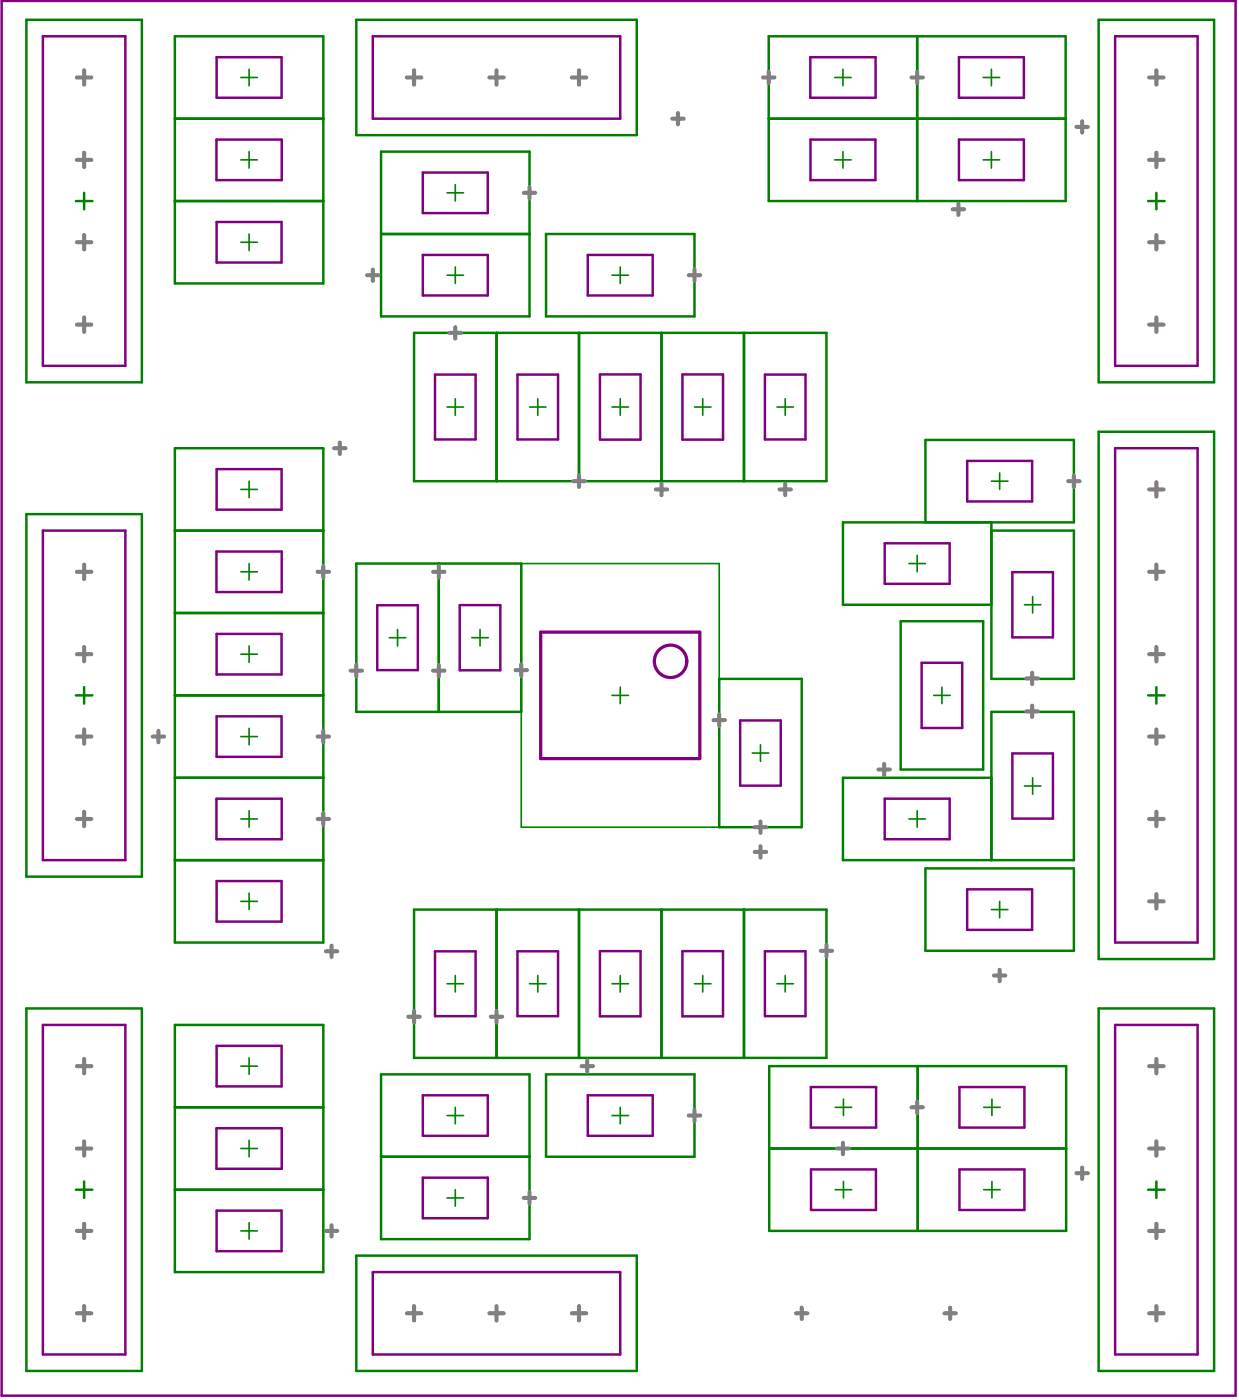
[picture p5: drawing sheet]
<svg xmlns="http://www.w3.org/2000/svg" width="127mm" height="144mm" viewBox="0 0 127 144" stroke-linecap="round" stroke-linejoin="round" font-family="sans-serif">
<g fill="none" stroke="#008000" stroke-width=".25">
<path d="M2.7 2h11.8v37.2h-11.8zM8.6 19.8v1.7M17.9 3.7h15.2v25.4h-15.2zM17.9 12.2h15.2M36.5 2h28.8v11.9h-28.8zM39.1 15.6h15.2v16.8h-15.2zM78.8 3.7h30.4v16.9h-30.4zM78.8 12.2h30.4M94 3.7v16.9M112.6 2h11.8v37.2h-11.8zM118.5 19.8v1.7M7.8 20.6h1.7"/>
<path d="M17.9 20.6h15.2M39.1 24h15.2M42.4 34.1h42.3v15.2h-42.3zM50.9 34.1v15.2M56 24h15.2v8.4h-15.2zM59.3 34.1v15.2M67.8 34.1v15.2M76.3 34.1v15.2M117.7 20.6h1.7M2.7 52.7h11.8v37.2h-11.8zM17.9 46h15.2v50.7h-15.2zM17.9 54.4h15.2"/>
<path d="M36.5 57.8h16.9v15.2h-16.9zM45 57.8v15.2M94.9 53.6v-8.5h15.2v8.5h-23.7v8.4h15.2M101.6 53.6v16h8.5v-15.2h-8.5M112.6 44.3h11.8v54.1h-11.8zM7.8 71.3h1.7M8.6 70.5v1.7M17.9 71.3h15.2M17.9 79.8h15.2M17.9 62.9h15.2M73.7 69.6h8.5v15.2h-8.5zM92.3 63.7h8.5v15.2h-8.5z"/>
<path d="M101.6 79.8h-15.2v8.4h23.7v-15.2h-8.5v15.2M117.7 71.3h1.7M118.5 70.5v1.7M17.9 88.2h15.2M42.4 93.3h42.3v15.2h-42.3zM50.9 93.3v15.2M59.3 93.3v15.2M67.8 93.3v15.2M76.3 93.3v15.2M94.9 89.1h15.2v8.4h-15.2zM2.7 103.4h11.8v37.2h-11.8zM17.9 105.1h15.2v25.4h-15.2z"/>
<path d="M17.9 113.6h15.2M39.1 110.2h15.2v16.9h-15.2zM39.1 118.6h15.2M56 110.2h15.2v8.4h-15.2zM78.8 109.3h30.5v16.9h-30.5zM78.8 117.8h30.5M94.1 109.3v16.9M112.6 103.4h11.8v37.2h-11.8zM7.8 122h1.7M8.6 121.2v1.7M17.9 122h15.2M36.5 128.8h28.8v11.8h-28.8z"/>
<path d="M117.7 122h1.7M118.5 121.2v1.7"/>
</g>
<g fill="none" stroke="#008000" stroke-width=".17">
<path d="M24.7 16.4h1.7M24.7 7.9h1.7M25.5 7.1v1.7M25.5 15.6v1.6M45.8 19.8h1.7M46.7 18.9v1.7M85.6 16.4h1.6M85.6 7.9h1.6M86.4 7.1v1.7M86.4 15.6v1.6M100.8 16.4h1.7M100.8 7.9h1.7"/>
<path d="M101.6 7.1v1.7M101.6 15.6v1.6M24.7 24.8h1.7M25.5 24v1.7M45.8 28.2h1.7M46.7 27.4v1.7M62.7 28.2h1.7M63.6 27.4v1.7M24.7 50.2h1.7M24.7 58.6h1.7M25.5 49.3v1.7M25.5 57.8v1.7"/>
<path d="M45.8 41.7h1.7M46.7 40.9v1.7M53.4 57.8h20.3v27h-20.3zM54.3 41.7h1.7M55.1 40.9v1.7M62.7 41.7h1.7M63.6 40.9v1.7M71.2 41.7h1.7M72 40.9v1.7M79.6 41.7h1.7M80.5 40.9v1.7M93.2 57.8h1.7"/>
<path d="M94 57v1.6M101.6 49.3h1.7M102.5 48.5v1.7M24.7 75.5h1.7M24.7 67.1h1.7M25.5 66.2v1.7M25.5 74.7v1.7M39.9 65.4h1.7M40.8 64.6v1.6M48.4 65.4h1.6M49.2 64.6v1.6M62.7 71.3h1.7"/>
<path d="M63.6 70.5v1.7M77.1 77.2h1.7M77.9 76.4v1.7M95.7 71.3h1.7M96.5 70.5v1.7M105 62h1.7M105.8 61.2v1.7M105.8 79.8v1.7M24.7 84h1.7M24.7 92.4h1.7M25.5 83.1v1.7M25.5 91.6v1.7"/>
<path d="M93.2 84h1.7M94 83.1v1.7M101.6 93.3h1.7M102.5 92.4v1.7M105 80.6h1.7M24.7 117.8h1.7M24.7 109.3h1.7M25.5 108.5v1.7M25.5 116.9v1.7M45.8 114.4h1.7M45.8 100.9h1.7M46.7 100v1.7"/>
<path d="M46.7 113.6v1.7M54.3 100.9h1.7M55.1 100v1.7M62.7 114.4h1.7M62.7 100.9h1.7M63.6 100v1.7M63.6 113.6v1.7M71.2 100.9h1.7M72 100v1.7M79.6 100.9h1.7M80.5 100v1.7M85.6 113.6h1.7"/>
<path d="M86.5 112.7v1.7M100.8 113.6h1.7M101.7 112.7v1.7M24.7 126.2h1.7M25.5 125.4v1.7M45.8 122.9h1.7M46.7 122v1.7M85.6 122h1.7M86.5 121.2v1.7M100.8 122h1.7M101.7 121.2v1.7"/>
</g>
<g fill="none" stroke="#800080" stroke-width=".25">
<path d="M.2 .1h126.5v143h-126.5zM4.4 3.7h8.4v33.8h-8.4zM22.2 14.3h6.7v4.2h-6.7zM22.2 5.9h6.7v4.1h-6.7zM38.2 3.7h25.4v8.5h-25.4zM43.3 17.7h6.7v4.2h-6.7zM83.1 5.9h6.6v4.1h-6.6zM83.1 14.3h6.6v4.2h-6.6zM98.3 14.3h6.7v4.2h-6.7zM98.3 5.9h6.7v4.1h-6.7zM114.3 3.7h8.5v33.8h-8.5zM22.2 22.8h6.7v4.1h-6.7z"/>
<path d="M43.3 26.1h6.7v4.2h-6.7zM44.6 38.4h4.1v6.7h-4.1zM53 38.4h4.2v6.7h-4.2zM60.2 26.1h6.7v4.2h-6.7zM61.5 38.4h4.2v6.7h-4.2zM70 38.4h4.1v6.7h-4.1zM78.4 38.4h4.2v6.7h-4.2zM4.4 54.4h8.4v33.8h-8.4zM22.2 56.6h6.7v4.1h-6.7zM22.2 48.1h6.7v4.2h-6.7zM90.7 55.7h6.6v4.2h-6.6zM99.1 47.3h6.7v4.1h-6.7z"/>
<path d="M103.8 58.7h4.1v6.7h-4.1zM114.3 46h8.5v50.7h-8.5zM22.2 65h6.7v4.2h-6.7zM22.2 73.5h6.7v4.1h-6.7zM38.7 62.1h4.1v6.6h-4.1zM47.1 62.1h4.2v6.6h-4.2zM75.9 73.9h4.1v6.7h-4.1zM94.5 68h4.1v6.7h-4.1zM103.8 77.3h4.1v6.7h-4.1zM22.2 81.9h6.7v4.2h-6.7zM22.2 90.4h6.7v4.1h-6.7zM44.6 97.6h4.1v6.6h-4.1z"/>
<path d="M53 97.6h4.2v6.6h-4.2zM61.5 97.5h4.2v6.7h-4.2zM70 97.5h4.1v6.7h-4.1zM78.4 97.6h4.2v6.6h-4.2zM90.7 81.9h6.6v4.2h-6.6zM99.1 91.2h6.7v4.2h-6.7zM4.4 105.1h8.4v33.8h-8.4zM22.2 115.7h6.7v4.2h-6.7zM22.2 107.3h6.7v4.1h-6.7zM43.3 112.3h6.7v4.2h-6.7zM60.2 112.3h6.7v4.2h-6.7zM83.1 111.5h6.7v4.1h-6.7z"/>
<path d="M83.1 119.9h6.7v4.2h-6.7zM98.3 119.9h6.7v4.2h-6.7zM98.3 111.5h6.7v4.1h-6.7zM114.3 105.1h8.5v33.8h-8.5zM22.2 124.2h6.7v4.1h-6.7zM38.2 130.5h25.4v8.4h-25.4zM43.3 120.8h6.7v4.1h-6.7z"/>
</g>
<g fill="none" stroke="#800080" stroke-width=".33">
<path d="M55.4 64.8h16.3v13h-16.3z"/>
<circle cx="68.7" cy="67.8" r="1.66"/>
</g>
<g fill="none" stroke="#808080" stroke-width=".42">
<path d="M7.9 7.9h1.5M7.9 16.4h1.5M8.6 7.2v1.5M8.6 15.7v1.4M41.7 7.9h1.5M42.4 7.2v1.5M50.2 7.9h1.4M50.9 7.2v1.5M53.7 19.8h1.2M54.3 19.2v1.2M58.6 7.9h1.5M59.3 7.2v1.5"/>
<path d="M68.9 12.2h1.2M69.5 11.6v1.2M78.2 7.9h1.2M78.8 7.4v1.1M93.4 7.9h1.2M94 7.4v1.1M110.3 13h1.2M110.9 12.4v1.2M117.8 7.9h1.5M117.8 16.4h1.5M118.5 7.2v1.5M118.5 15.7v1.4"/>
<path d="M7.9 24.8h1.5M7.9 33.3h1.5M8.6 24.1v1.5M8.6 32.6v1.4M37.6 28.2h1.2M38.2 27.6v1.2M46.1 34.1h1.2M46.7 33.6v1.1M70.6 28.2h1.2M71.2 27.6v1.2M97.7 21.5h1.1M98.2 20.9v1.1"/>
<path d="M117.8 24.8h1.5M117.8 33.3h1.5M118.5 24.1v1.5M118.5 32.6v1.4M7.9 58.6h1.5M8.6 57.9v1.5M32.6 58.6h1.1M33.1 58.1v1.1M34.2 46h1.2M34.8 45.4v1.2M44.4 58.6h1.2M45 58.1v1.1"/>
<path d="M58.8 49.3h1.1M59.3 48.8v1.1M67.2 50.2h1.2M67.8 49.6v1.2M79.9 50.2h1.2M80.5 49.6v1.2M109.5 49.3h1.2M110.1 48.8v1.1M117.8 50.2h1.5M117.8 58.6h1.5M118.5 49.5v1.4M118.5 57.9v1.5"/>
<path d="M7.9 75.5h1.5M7.9 67.1h1.5M8.6 66.4v1.4M8.6 74.8v1.5M15.6 75.5h1.2M16.2 75v1.1M32.6 75.5h1.1M33.1 75v1.1M35.9 68.8h1.2M36.5 68.2v1.2M44.4 68.8h1.2M45 68.2v1.2"/>
<path d="M52.8 68.7h1.2M53.4 68.1v1.2M73.1 73.9h1.2M73.7 73.3v1.1M90 78.9h1.2M90.6 78.3v1.2M105.2 73h1.2M105.2 69.6h1.2M105.8 69v1.2M105.8 72.4v1.1M117.8 75.5h1.5M117.8 67.1h1.5"/>
<path d="M118.5 66.4v1.4M118.5 74.8v1.5M7.9 84h1.5M8.6 83.3v1.4M32.6 84h1.1M33.1 83.4v1.2M33.4 97.6h1.2M34 97v1.1M77.4 84.8h1.1M77.4 87.4h1.1M77.9 84.3v1.1M77.9 86.8v1.2"/>
<path d="M84.1 97.5h1.2M84.7 96.9v1.2M102.5 99.5v1.1M117.8 84h1.5M117.8 92.4h1.5M118.5 83.3v1.4M118.5 91.7v1.5M7.9 109.3h1.5M7.9 117.8h1.5M8.6 108.6v1.5M8.6 117v1.5M41.9 104.3h1.1"/>
<path d="M42.4 103.7v1.2M50.3 104.3h1.2M50.9 103.7v1.2M59.6 109.3h1.2M60.2 108.8v1.1M70.6 114.4h1.2M71.2 113.8v1.2M85.8 117.8h1.2M86.4 117.2v1.2M93.4 113.6h1.2M94 113v1.1M101.9 100h1.1"/>
<path d="M110.9 119.7v1.2M117.8 109.3h1.5M117.8 117.8h1.5M118.5 108.6v1.5M118.5 117v1.5M7.9 134.7h1.5M7.9 126.2h1.5M8.6 125.5v1.5M8.6 133.9v1.5M33.4 126.2h1.2M34 125.7v1.1M41.7 134.7h1.5"/>
<path d="M42.4 133.9v1.5M50.2 134.7h1.4M50.9 133.9v1.5M53.7 122.9h1.2M54.3 122.3v1.1M58.6 134.7h1.5M59.3 133.9v1.5M81.6 134.7h1.2M82.2 134.1v1.2M96.8 134.7h1.2M97.4 134.1v1.2M110.3 120.3h1.2"/>
<path d="M117.8 134.7h1.5M117.8 126.2h1.5M118.5 125.5v1.5M118.5 133.9v1.5"/>
</g>
</svg>
